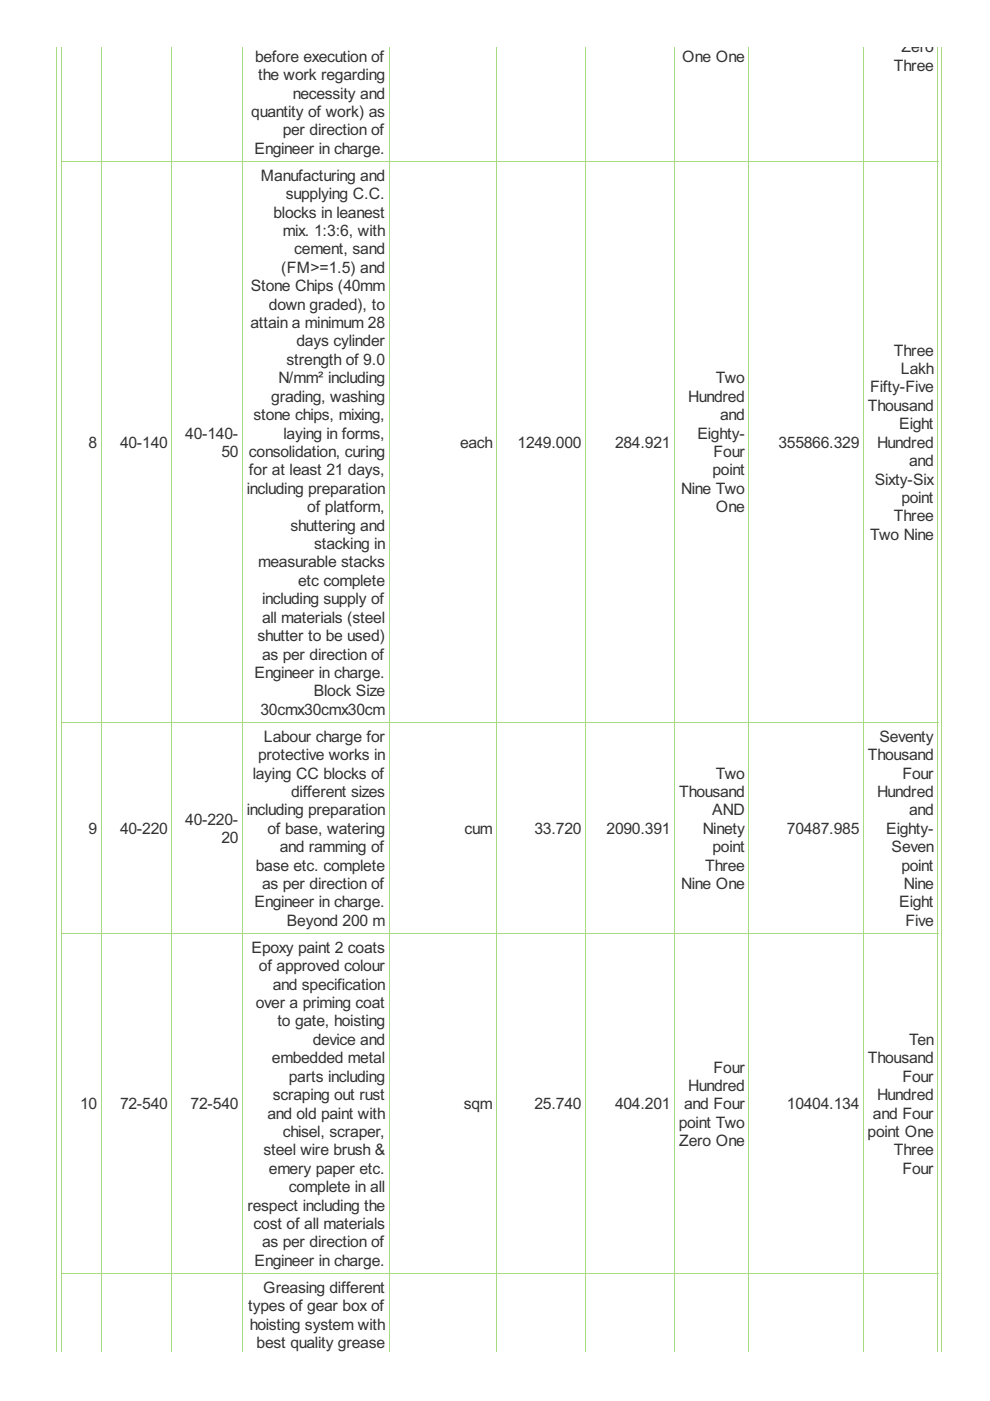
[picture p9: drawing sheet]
<svg xmlns="http://www.w3.org/2000/svg" width="210mm" height="297mm" viewBox="0 0 210 297" stroke-linecap="round" stroke-linejoin="round" font-family="sans-serif">
<defs><g id="words">
<g font-size="3.7" fill="#333">
<text x="191.2" y="11.1">Zero</text>
<text x="54.1" y="13.1">before execution of</text>
<text x="54.7" y="17">the work regarding</text>
<text x="144.6" y="13.1">One One</text>
<text x="189.5" y="15">Three</text>
<text x="62.1" y="20.9">necessity and</text>
<text x="53.3" y="24.8">quantity of work) as</text>
<text x="59.9" y="28.7">per direction of</text>
<text x="54" y="32.6">Engineer in charge.</text>
<text x="55.3" y="38.3">Manufacturing and</text>
<text x="58" y="46.1">blocks in leanest</text>
<text x="60.6" y="42.2">supplying C.C.</text>
<text x="59.9" y="50">mix. 1:3:6, with</text>
<text x="62.4" y="53.9">cement, sand</text>
<text x="59.6" y="57.8">(FM&gt;=1.5) and</text>
<text x="53.2" y="61.7">Stone Chips (40mm</text>
<text x="57" y="65.6">down graded), to</text>
<text x="53.1" y="69.5">attain a minimum 28</text>
<text x="60.8" y="77.4">strength of 9.0</text>
<text x="62.9" y="73.5">days cylinder</text>
<text x="189.5" y="75.4">Three</text>
<text x="59" y="81.3">N/mm² including</text>
<text x="151.8" y="81.3">Two</text>
<text x="184.5" y="83.2">Fifty-Five</text>
<text x="191" y="79.3">Lakh</text>
<text x="53.8" y="89.1">stone chips, mixing,</text>
<text x="57.5" y="85.2">grading, washing</text>
<text x="145.9" y="85.2">Hundred</text>
<text x="152.7" y="89.1">and</text>
<text x="184" y="87.1">Thousand</text>
<text x="18.8" y="94.9">8</text>
<text x="25.4" y="94.9">40-140</text>
<text x="39.3" y="93">40-140-</text>
<text x="60.1" y="93">laying in forms,</text>
<text x="97.5" y="94.9">each</text>
<text x="109.7" y="94.9">1249.000</text>
<text x="130.4" y="94.9">284.921</text>
<text x="147.9" y="93">Eighty-</text>
<text x="165.1" y="94.9">355866.329</text>
<text x="186" y="94.9">Hundred</text>
<text x="190.7" y="91">Eight</text>
<text x="46.9" y="96.9">50</text>
<text x="52.8" y="96.9">consolidation, curing</text>
<text x="52.8" y="100.8">for at least 21 days,</text>
<text x="151.1" y="100.8">point</text>
<text x="151.3" y="96.9">Four</text>
<text x="192.7" y="98.8">and</text>
<text x="52.3" y="104.7">including preparation</text>
<text x="144.5" y="104.7">Nine Two</text>
<text x="185.5" y="102.7">Sixty-Six</text>
<text x="191.1" y="106.6">point</text>
<text x="61.6" y="112.5">shuttering and</text>
<text x="65.2" y="108.6">of platform,</text>
<text x="151.8" y="108.6">One</text>
<text x="189.5" y="110.6">Three</text>
<text x="66.6" y="116.4">stacking in</text>
<text x="184.5" y="114.5">Two Nine</text>
<text x="54.7" y="120.3">measurable stacks</text>
<text x="63.2" y="124.2">etc complete</text>
<text x="55.6" y="128.1">including supply of</text>
<text x="54.6" y="135.9">shutter to be used)</text>
<text x="55.6" y="132">all materials (steel</text>
<text x="54" y="143.8">Engineer in charge.</text>
<text x="55.6" y="139.8">as per direction of</text>
<text x="66.5" y="147.7">Block Size</text>
<text x="55.2" y="151.6">30cmx30cmx30cm</text>
<text x="54.7" y="161.2">protective works in</text>
<text x="55.9" y="157.3">Labour charge for</text>
<text x="184" y="161.2">Thousand</text>
<text x="186.4" y="157.3">Seventy</text>
<text x="53.6" y="165.1">laying CC blocks of</text>
<text x="151.8" y="165.1">Two</text>
<text x="191.3" y="165.1">Four</text>
<text x="52.3" y="172.9">including preparation</text>
<text x="61.7" y="169">different sizes</text>
<text x="144" y="169">Thousand</text>
<text x="151" y="172.9">AND</text>
<text x="186" y="169">Hundred</text>
<text x="192.7" y="172.9">and</text>
<text x="18.8" y="176.8">9</text>
<text x="25.4" y="176.8">40-220</text>
<text x="39.3" y="174.8">40-220-</text>
<text x="46.9" y="178.7">20</text>
<text x="56.7" y="176.8">of base, watering</text>
<text x="98.5" y="176.8">cum</text>
<text x="113.3" y="176.8">33.720</text>
<text x="128.6" y="176.8">2090.391</text>
<text x="149" y="176.8">Ninety</text>
<text x="166.9" y="176.8">70487.985</text>
<text x="187.9" y="176.8">Eighty-</text>
<text x="54.3" y="184.6">base etc. complete</text>
<text x="59.3" y="180.7">and ramming of</text>
<text x="149.5" y="184.6">Three</text>
<text x="151.1" y="180.7">point</text>
<text x="189" y="180.7">Seven</text>
<text x="191.1" y="184.6">point</text>
<text x="55.6" y="188.5">as per direction of</text>
<text x="144.5" y="188.5">Nine One</text>
<text x="191.6" y="188.5">Nine</text>
<text x="54" y="192.4">Engineer in charge.</text>
<text x="60.8" y="196.3">Beyond 200 m</text>
<text x="190.7" y="192.4">Eight</text>
<text x="192" y="196.3">Five</text>
<text x="53.3" y="202">Epoxy paint 2 coats</text>
<text x="54.9" y="205.9">of approved colour</text>
<text x="57.8" y="209.8">and specification</text>
<text x="54.3" y="213.7">over a priming coat</text>
<text x="58.8" y="217.6">to gate, hoisting</text>
<text x="66.3" y="221.5">device and</text>
<text x="192.8" y="221.5">Ten</text>
<text x="57.7" y="225.4">embedded metal</text>
<text x="151.3" y="227.4">Four</text>
<text x="184" y="225.4">Thousand</text>
<text x="57.8" y="233.3">scraping out rust</text>
<text x="61.2" y="229.3">parts including</text>
<text x="145.9" y="231.3">Hundred</text>
<text x="186" y="233.3">Hundred</text>
<text x="191.3" y="229.3">Four</text>
<text x="17" y="235.2">10</text>
<text x="25.4" y="235.2">72-540</text>
<text x="40.4" y="235.2">72-540</text>
<text x="56.7" y="237.2">and old paint with</text>
<text x="98.4" y="235.2">sqm</text>
<text x="113.3" y="235.2">25.740</text>
<text x="130.4" y="235.2">404.201</text>
<text x="143.9" y="239.1">point Two</text>
<text x="145.1" y="235.2">and Four</text>
<text x="166.9" y="235.2">10404.134</text>
<text x="185.1" y="237.2">and Four</text>
<text x="55.9" y="245">steel wire brush &amp;</text>
<text x="59.9" y="241.1">chisel, scraper,</text>
<text x="144" y="243">Zero One</text>
<text x="183.9" y="241.1">point One</text>
<text x="189.5" y="245">Three</text>
<text x="57" y="248.9">emery paper etc.</text>
<text x="191.3" y="248.9">Four</text>
<text x="52.5" y="256.7">respect including the</text>
<text x="61.2" y="252.8">complete in all</text>
<text x="53.8" y="260.6">cost of all materials</text>
<text x="54" y="268.4">Engineer in charge.</text>
<text x="55.6" y="264.5">as per direction of</text>
<text x="55.8" y="274.1">Greasing different</text>
<text x="52.6" y="278">types of gear box of</text>
<text x="53" y="281.9">hoisting system with</text>
<text x="54.4" y="285.8">best quality grease</text>
</g>
</g></defs>
<g fill="none" stroke="#a8da7f" stroke-width=".21">
<path d="M12 9.9v276.8M13 9.9v276.8M21.5 9.9v276.8M36.4 9.9v276.8M51.4 9.9v276.8M82.5 9.9v276.8M105.3 9.9v276.8M124.1 9.9v276.8M143 9.9v276.8M158.8 9.9v276.8M183 9.9v276.8M198.8 9.9v276.8"/>
<path d="M199.6 9.9v276.8M12.9 34.2h186M12.9 153.1h186M12.9 197.9h186M12.9 269.9h186"/>
</g>
<use href="#words"/>
</svg>
